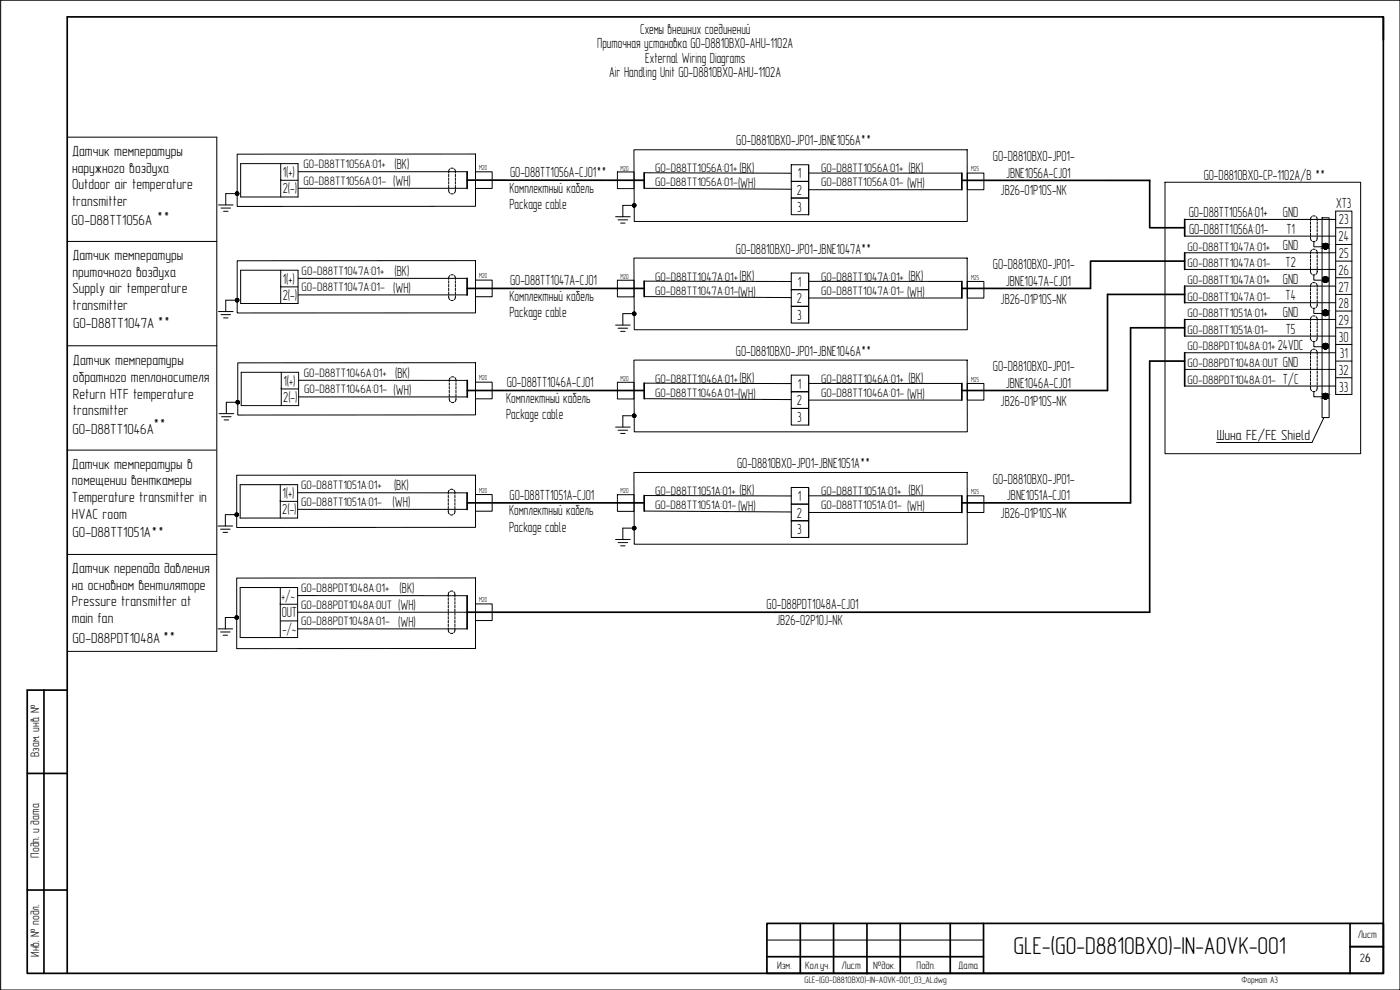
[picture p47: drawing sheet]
<svg xmlns="http://www.w3.org/2000/svg" width="420mm" height="297mm" viewBox="0 0 420 297" stroke-linecap="round" stroke-linejoin="round" font-family="sans-serif">
<defs><g id="words">
<text font-size="7.3" x="304.2" y="286.4">GLE-(G0-D8810BX0)-IN-AOVK-001</text>
<g font-size="4.4">
<text x="192.1" y="10.3">Схемы внешних соединений</text>
<text x="179.2" y="14.4">Приточная установка G0-D8810BX0-AHU-1102A</text>
<text x="182.8" y="23">Air Handling Unit G0-D8810BX0-AHU-1102A</text>
<text x="193.7" y="19">External Wiring Diagrams</text>
<text x="21.6" y="46.8">Датчик температуры</text>
<text x="221" y="43.6">G0-D8810BX0-JP01-JBNE1056A**</text>
<text x="21.6" y="51.8">наружного воздуха</text>
<text x="84.9" y="53.2">1(+)</text>
<text x="118.4" y="50.8">(BK)</text>
<text x="153.1" y="53.2">G0-D88TT1056A-CJ01**</text>
<text x="221.9" y="51.8">(BK)</text>
<text x="239.4" y="53.5">1</text>
<text x="272.6" y="51.8">(BK)</text>
<text x="298" y="48.2">G0-D8810BX0-JP01-</text>
<text x="301.9" y="53.3">JBNE1056A-CJ01</text>
<text x="21.6" y="56.8">Outdoor air temperature</text>
<text x="84.8" y="58">2(-)</text>
<text x="118" y="55.8">(WH)</text>
<text x="152.9" y="57.8">Комплектный кабель</text>
<text x="221.5" y="56.5">(WH)</text>
<text x="239.1" y="58.5">2</text>
<text x="272.2" y="56.5">(WH)</text>
<text x="300.3" y="58.6">JB26-01P10S-NK</text>
<text x="361.3" y="54.1">G0-D8810BX0-CP-1102A/B **</text>
<text x="21.6" y="61.8">transmitter</text>
<text x="152.9" y="62.8">Package cable</text>
<text x="239.2" y="63.5">3</text>
<text x="356.7" y="65.1">G0-D88TT1056A:01+</text>
<text x="385" y="65.1">GND</text>
<text x="401" y="62.5">XT3</text>
<text x="21.5" y="67.6">G0-D88TT1056A</text>
<text x="47.1" y="66.5">**</text>
<text x="356.8" y="70.1">G0-D88TT1056A:01-</text>
<text x="386.1" y="70.1">T1</text>
<text x="401.8" y="67.3">23</text>
<text x="220.9" y="76.1">G0-D8810BX0-JP01-JBNE1047A**</text>
<text x="385" y="75.1">GND</text>
<text x="401.7" y="72.3">24</text>
<text x="401.8" y="77.5">25</text>
<text x="21.7" y="78">Датчик температуры</text>
<text x="21.7" y="83">приточного воздуха</text>
<text x="118.4" y="82.8">(BK)</text>
<text x="298" y="80.8">G0-D8810BX0-JP01-</text>
<text x="385.8" y="80.1">T2</text>
<text x="401.7" y="82.5">26</text>
<text x="21.7" y="88">Supply air temperature</text>
<text x="84.8" y="90">2(-)</text>
<text x="84.9" y="85.2">1(+)</text>
<text x="118" y="87.8">(WH)</text>
<text x="153.1" y="85.6">G0-D88TT1047A-CJ01</text>
<text x="221.5" y="89">(WH)</text>
<text x="221.9" y="84.3">(BK)</text>
<text x="239.4" y="86">1</text>
<text x="272.2" y="89">(WH)</text>
<text x="272.6" y="84.3">(BK)</text>
<text x="301.8" y="85.8">JBNE1047A-CJ01</text>
<text x="385" y="85.1">GND</text>
<text x="401.7" y="87.5">27</text>
<text x="21.7" y="93">transmitter</text>
<text x="152.9" y="90.2">Комплектный кабель</text>
<text x="152.9" y="95.2">Package cable</text>
<text x="239.1" y="91">2</text>
<text x="300.3" y="91.1">JB26-01P10S-NK</text>
<text x="385" y="95.1">GND</text>
<text x="385.8" y="90.1">T4</text>
<text x="401.7" y="92.5">28</text>
<text x="21.9" y="98.5">G0-D88TT1047A **</text>
<text x="239.2" y="96">3</text>
<text x="385.9" y="100.1">T5</text>
<text x="401.7" y="97.5">29</text>
<text x="220.9" y="106.7">G0-D8810BX0-JP01-JBNE1046A**</text>
<text x="383.5" y="105.1">24VDC</text>
<text x="401.8" y="102.5">30</text>
<text x="402.1" y="107.5">31</text>
<text x="21.9" y="109.6">Датчик температуры</text>
<text x="118.6" y="113.4">(BK)</text>
<text x="298" y="111.4">G0-D8810BX0-JP01-</text>
<text x="385" y="110.1">GND</text>
<text x="401.8" y="112.6">32</text>
<text x="21.9" y="114.6">обратного теплоносителя</text>
<text x="21.9" y="119.6">Return HTF temperature</text>
<text x="85" y="115.8">1(+)</text>
<text x="118.1" y="118.4">(WH)</text>
<text x="152.1" y="116.2">G0-D88TT1046A-CJ01</text>
<text x="221.5" y="119.6">(WH)</text>
<text x="221.9" y="114.9">(BK)</text>
<text x="239.4" y="116.6">1</text>
<text x="272.2" y="119.6">(WH)</text>
<text x="272.6" y="114.9">(BK)</text>
<text x="301.8" y="116.4">JBNE1046A-CJ01</text>
<text x="385" y="115.1">T/C</text>
<text x="401.9" y="117.5">33</text>
<text x="21.9" y="124.6">transmitter</text>
<text x="85" y="120.6">2(-)</text>
<text x="151.9" y="120.8">Комплектный кабель</text>
<text x="151.9" y="125.8">Package cable</text>
<text x="239.1" y="121.7">2</text>
<text x="300.3" y="121.7">JB26-01P10S-NK</text>
<text x="21.7" y="130.3">G0-D88TT1046A</text>
<text x="45.9" y="128.8">**</text>
<text x="239.2" y="126.6">3</text>
<text x="365.1" y="132.1">Шина FE/FE Shield</text>
<text x="21.6" y="140.6">Датчик температуры в</text>
<text x="221.2" y="140.4">G0-D8810BX0-JP01-JBNE1051A**</text>
<text x="21.6" y="145.6">помещении венткамеры</text>
<text x="84.8" y="149.5">1(+)</text>
<text x="118.3" y="147.2">(BK)</text>
<text x="153" y="149.9">G0-D88TT1051A-CJ01</text>
<text x="221.9" y="148.6">(BK)</text>
<text x="272.6" y="148.6">(BK)</text>
<text x="298" y="145.1">G0-D8810BX0-JP01-</text>
<text x="21.6" y="150.6">Temperature transmitter in</text>
<text x="21.6" y="155.6">HVAC room</text>
<text x="84.7" y="154.4">2(-)</text>
<text x="117.8" y="152.2">(WH)</text>
<text x="152.8" y="154.5">Комплектный кабель</text>
<text x="221.5" y="153.4">(WH)</text>
<text x="239.1" y="155.4">2</text>
<text x="239.4" y="150.4">1</text>
<text x="272.2" y="153.4">(WH)</text>
<text x="300.3" y="155.5">JB26-01P10S-NK</text>
<text x="302.2" y="150.1">JBNE1051A-CJ01</text>
<text x="21.8" y="161.3">G0-D88TT1051A**</text>
<text x="152.8" y="159.5">Package cable</text>
<text x="239.2" y="160.4">3</text>
<text x="21.6" y="171.9">Датчик перепада давления</text>
<text x="21.6" y="176.9">на основном вентиляторе</text>
<text x="119.9" y="178">(BK)</text>
<text x="21.6" y="181.9">Pressure transmitter at</text>
<text x="84.5" y="180.4">+/~</text>
<text x="84.5" y="185.2">OUT</text>
<text x="119.5" y="183">(WH)</text>
<text x="230.1" y="182.7">G0-D88PDT1048A-CJ01</text>
<text x="21.6" y="186.9">main fan</text>
<text x="84.8" y="190.2">-/~</text>
<text x="119.5" y="188">(WH)</text>
<text x="232.9" y="187.5">JB26-02P10J-NK</text>
<text x="21.8" y="192.9">G0-D88PDT1048A**</text>
</g>
<g font-size="3.7">
<text x="91.1" y="50.4">G0-D88TT1056A:01+</text>
<text x="196.6" y="51.7">G0-D88TT1056A:01+</text>
<text x="246.4" y="51.7">G0-D88TT1056A:01+</text>
<text x="91.1" y="55.4">G0-D88TT1056A:01-</text>
<text x="196.6" y="55.9">G0-D88TT1056A:01-</text>
<text x="246.4" y="55.9">G0-D88TT1056A:01-</text>
<text x="356.4" y="75.2">G0-D88TT1047A:01+</text>
<text x="90.5" y="82.5">G0-D88TT1047A:01+</text>
<text x="356.4" y="80.2">G0-D88TT1047A:01-</text>
<text x="90.5" y="87.4">G0-D88TT1047A:01-</text>
<text x="196.6" y="88.4">G0-D88TT1047A:01-</text>
<text x="196.6" y="84.2">G0-D88TT1047A:01+</text>
<text x="246.4" y="88.4">G0-D88TT1047A:01-</text>
<text x="246.4" y="84.2">G0-D88TT1047A:01+</text>
<text x="356.4" y="85.2">G0-D88TT1047A:01+</text>
<text x="356.4" y="95.2">G0-D88TT1051A:01+</text>
<text x="356.4" y="90.2">G0-D88TT1047A:01-</text>
<text x="356.4" y="100.2">G0-D88TT1051A:01-</text>
<text x="356.4" y="105.2">G0-D88PDT1048A:01+</text>
<text x="91.2" y="113">G0-D88TT1046A:01+</text>
<text x="356.4" y="110.2">G0-D88PDT1048A:OUT</text>
<text x="91.2" y="118">G0-D88TT1046A:01-</text>
<text x="196.6" y="119">G0-D88TT1046A:01-</text>
<text x="196.6" y="114.8">G0-D88TT1046A:01+</text>
<text x="246.4" y="119">G0-D88TT1046A:01-</text>
<text x="246.4" y="114.8">G0-D88TT1046A:01+</text>
<text x="356.4" y="115.2">G0-D88PDT1048A:01-</text>
<text x="90.4" y="146.8">G0-D88TT1051A:01+</text>
<text x="196.6" y="148.5">G0-D88TT1051A:01+</text>
<text x="246.4" y="148.5">G0-D88TT1051A:01+</text>
<text x="90.4" y="151.8">G0-D88TT1051A:01-</text>
<text x="196.6" y="152.8">G0-D88TT1051A:01-</text>
<text x="246.4" y="152.8">G0-D88TT1051A:01-</text>
<text x="90.4" y="177.7">G0-D88PDT1048A:01+</text>
<text x="90.4" y="182.6">G0-D88PDT1048A:OUT</text>
<text x="90.4" y="187.6">G0-D88PDT1048A:01-</text>
<text x="11.8" y="227.1" transform="rotate(-90 11.8 227.1)">Взам. инв. №</text>
<text x="11.8" y="257.3" transform="rotate(-90 11.8 257.3)">Подп. и дата</text>
<text x="11.8" y="287.1" transform="rotate(-90 11.8 287.1)">Инв. № подл.</text>
<text x="408.1" y="288.6">26</text>
</g>
<g font-size="3.2">
<text x="407.5" y="281.5">Лист</text>
<text x="233.2" y="290.7">Изм.</text>
<text x="241.6" y="290.7">Кол.уч.</text>
<text x="252.6" y="290.7">Лист</text>
<text x="262.1" y="290.7">№док.</text>
<text x="275.1" y="290.7">Подп.</text>
<text x="287.5" y="290.7">Дата</text>
</g>
<g font-size="2.8">
<text x="241.5" y="294.9">GLE-(G0-D8810BX0)-IN-AOVK-001_03_AL.dwg</text>
<text x="372.6" y="294.9">Формат А3</text>
</g>
<g font-size="2.2">
<text x="143.8" y="51">М20</text>
<text x="186.2" y="51.2">М20</text>
<text x="291.4" y="51.4">М25</text>
<text x="143.8" y="83.5">М20</text>
<text x="186.2" y="83.7">М20</text>
<text x="291.4" y="83.9">М25</text>
<text x="143.8" y="114.1">М20</text>
<text x="186.2" y="114.3">М20</text>
<text x="291.4" y="114.5">М25</text>
<text x="143.8" y="147.9">М20</text>
<text x="186.2" y="148.1">М20</text>
<text x="291.4" y="148.2">М25</text>
<text x="143.8" y="180.7">М20</text>
</g>
</g></defs>
<path d="M415.2 5.1v7M13.2 207.1v84.9M20.2 207.1h-12v84.9h407v-286.9h-395v286.9M8.2 232.1h12M8.2 267h12" fill="none" stroke="#000" stroke-width=".51"/>
<!-- layer: 0 -->
<path d="M230.2 277.1h185v14.9h-185zM240.2 277.1v15M250.2 277.1v14.9M260.2 277.2v15M270.2 277.1v14.9M285.2 277.1v14.9M295.2 277.1v14.9M405.2 277.1v15M230.2 287h65" fill="none" stroke="#000" stroke-width=".51"/>
<g fill="none" stroke="#000" stroke-width=".3">
<path d="M.2 .1h420v296.9h-420zM20.2 41.2h44.9v154.2h-44.9M71.2 46.3l71.5-.1v15.7h-71.5zM71.2 58.1h-3.4v3.4M72.2 49.1h17.3v10h-17.3zM84.2 54.1h.1M84.2 54.1h5.3M84.2 49.1v10M142.7 51.5h5v5h-5zM185.3 51.6h5v5h-5zM190.2 44.9h100.1v21.5h-99.9zM242.7 49.5v15"/>
<path d="M290.3 51.9h5v5h-5zM349.6 54.7h58.7v81.4h-58.7zM20.2 72.4h44.9M65.6 61.5h4.4M66.3 62.4h2.9M67.1 63.4h1.3M71.2 78.2h71.5v15.7h-71.5zM184.7 65h4.4M185.5 66h2.9M186.3 66.9h1.3M190.2 77.4h100.1v21.5h-99.9zM190.4 61.6h-3.5v3.4"/>
<path d="M394.3 72.5v1.5h3.4M396.8 65.3h2.1v60h-2.1zM65.6 93.5h4.4M66.3 94.4h2.9M67.1 95.4h1.3M71.2 90.1h-3.4v3.4M72.2 81.1h17.3v10h-17.3zM84.2 86.1h.1M84.2 81.1v10M84.2 86.1h5.3M142.7 84h5v5h-5zM184.7 97.5h4.4"/>
<path d="M185.3 84.1h5v5h-5zM185.5 98.5h2.9M186.3 99.4h1.3M190.4 94.1h-3.5v3.4M242.7 82v15M290.3 84.4h5v5h-5zM394.3 82.5v1.6h3.4M394.3 92.5v1.6h3.4M20.2 103.7h44.9M71.4 108.9l71.3-.1v15.7h-71.3zM72.4 111.7h17.2v10h-17.2zM84.4 116.7h.1"/>
<path d="M84.4 116.7h5.2M84.4 111.7v10M142.7 114.7h5v5h-5zM185.3 114.7h5v5h-5zM190.2 108h100.1v21.6h-99.9zM242.7 112.6v15M290.3 115h5v5h-5zM394.3 117.5v1.5h3.4M394.3 102.5v1.5h3.4M20.2 135.1h44.7M65.7 124.1h4.4M66.5 125h2.9"/>
<path d="M67.3 126h1.3M71.4 120.7h-3.5v3.4M184.7 128.2h4.4M185.5 129.1h2.9M186.3 130.1h1.3M190.4 124.7h-3.5v3.5M397.3 125.3l-3.6 7.5h-28.6M65.4 157.8h4.4M66.2 158.8h2.9M67 159.7h1.3M71 142.6h71.7v15.6l-71.7 .1zM71 154.4h-3.4v3.4"/>
<path d="M72.1 145.4h17.2v10h-17.2zM84.1 150.4h.1M84.1 145.4v10M84.1 150.4h5.2M142.7 148.4h5v5h-5zM185.3 148.4h5v5h-5zM190.2 141.8h100.1v21.5h-99.9zM190.4 158.5h-3.5v3.4M242.7 146.4v15M290.3 148.8h5v5h-5zM20.2 166.4h44.9M71 173.4h71.7v21.2h-71.7z"/>
<path d="M72.1 176.3h17.2v15h-17.2zM84.1 176.3v15M184.7 161.9h4.4M185.5 162.8h2.9M186.3 163.8h1.3M65.4 188.7h4.4M66.2 189.6h2.9M67 190.6h1.3M71 185.3h-3.4v3.4M84.1 181.3h.1M84.1 181.3h5.2M84.1 186.3h5.2"/>
<path d="M142.7 181.2h5v5h-5zM230.2 282.1h65"/>
</g>
<path d="M405.2 284h10" fill="none" stroke="#000" stroke-width=".59"/>
<g fill="none" stroke="#000" stroke-width=".51">
<path d="M140.2 51.5v5M140.2 54l53.1 .1M193.3 51.8v4.7M288.7 54.1h56.3v14.2h10.5M288.7 52v4.9M355.5 78.3h-28.2v8.2h-38.6M355.5 65.8v5.1M355.5 75.8v5M140.2 83.5v5M140.2 86.5h53.1M193.3 84.4v4.6M288.7 84.4v5"/>
<path d="M355.5 85.8v5M355.5 95.8v5M355.5 98.3h-16.2v52.6h-50.6M355.5 88.3h-23.1v28.9h-43.7M140.2 117.2h53.1M140.2 114.1v5M193.3 115v4.6M288.7 115v5M355.5 105.8v10M355.5 108.3h-10.5v75.4h-204.8M140.2 147.9v5M140.2 150.9h53.1"/>
<path d="M193.3 148.7v4.6M288.7 148.8v5M140.2 178.7v10"/>
</g>
<g fill="none" stroke="#000" stroke-width=".3">
<path d="M89.5 56.5h50.7M89.5 51.5h50.7M134.7 56.8l.3 1.1M134.7 52.2v.8M134.7 53.4v.7M134.7 54.5v.8M134.7 55.6v.8M135 50.7l-.3 1.2M135.3 58.1h.7M135.3 50.5h.7M136.4 50.7l.3 1.2M136.7 56.8l-.3 1.1"/>
<path d="M136.7 52.2v.8M136.7 53.4v.7M136.7 54.5v.8M136.7 55.6v.8M193.3 51.8l44.2 .2M193.3 56.5l44.2 .3M242.7 56.9h46M242.7 51.9l46 .1M355.5 65.8h45.4M355.5 70.9h45.4M355.5 75.8h45.4M393.3 71.1v.6l.3 .5"/>
<path d="M393.3 66.6v.7M393.3 67.7v.8M393.3 68.8v.8M393.3 69.9v.8M393.3 76.6v.7M393.3 77.7v.8M393.3 78.8v.8M393.3 80v.7M393.6 75l-.3 .6v.6M393.6 65l-.3 .6v.6M393.9 74.8h.8M393.9 64.8h.8"/>
<path d="M394 72.4h.7M395 75l.2 .4 .1 .8M395 65l.3 1.2M395.3 71.1l-.3 1.1M395.3 66.6v.7M395.3 67.7v.8M395.3 68.8v.8M395.3 69.9v.8M395.3 76.6v.7M395.3 77.7v.8M395.3 78.8v.8M395.3 80v.7"/>
<path d="M89.5 88.5h50.7M89.5 83.5h50.7M134.7 88.7l.3 1.2M134.7 84.2v.8M134.7 85.4v.7M134.7 86.5v.7M134.7 87.6v.8M135 82.7l-.3 1.1M135.3 90.1h.7M135.3 82.5h.7M136.4 82.7l.3 1.1M136.7 88.7l-.3 1.2"/>
<path d="M136.7 84.2v.8M136.7 85.4v.7M136.7 86.5v.7M136.7 87.6v.8M193.3 84.4l44.2 .1M193.3 89l44.2 .3M242.7 89.4h46M242.7 84.4h46M355.5 80.8h45.4M355.5 95.8h45.4M355.5 85.8h45.4M355.5 90.8h45.4"/>
<path d="M393.3 81.1v.6l.3 .5M393.3 91.1v.6l.3 .5M393.3 86.6v.7M393.3 87.7v.7M393.3 88.8v.8M393.3 89.9v.8M393.3 96.6v.7M393.3 97.7v.8M393.3 98.8v.8M393.3 100v.7M393.6 95l-.3 .6v.6M393.6 85l-.3 .6v.6"/>
<path d="M393.9 94.8h.8M393.9 84.8h.8M394 82.4h.7M394 92.4h.7M395 95l.2 .4 .1 .8M395 85l.3 1.2M395.3 81.1l-.3 1.1M395.3 91.1l-.1 .8-.2 .3M395.3 86.6v.7M395.3 87.7v.7M395.3 88.8v.8M395.3 89.9v.8"/>
<path d="M395.3 96.6v.7M395.3 97.7v.8M395.3 98.8v.8M395.3 100v.7M89.7 114.1h50.5M89.7 119.1h50.5M134.8 119.3l.1 .8 .3 .4M134.8 114.9v.7M134.8 116v.7M134.8 117.1v.7M134.8 118.2v.8M135.1 113.3l-.3 1.2"/>
<path d="M135.5 113.1h.7M136.5 113.3l.3 1.2M136.8 119.3v.8l-.3 .4M136.8 114.9v.7M136.8 116v.7M136.8 117.1v.7M136.8 118.2v.8M193.3 115l44.2 .1M193.3 119.6l44.2 .3M242.7 115h46M355.5 105.8h45.4M355.5 110.8h45.4"/>
<path d="M355.5 100.8h45.4M355.5 115.8h45.4M393.3 115.8v.9l.3 .5M393.3 101.1v.6l.3 .5M393.3 106.8v.8M393.3 108v.7M393.3 109.1v.7M393.3 110.2v.7M393.3 111.3v.8M393.3 112.4v.8M393.3 113.6v.7M393.3 114.7v.8"/>
<path d="M393.6 105l-.3 .6v.9M393.9 104.8h.8M394 117.4h.7M394 102.4h.7M395 105l.2 .4 .1 1.1M395.3 115.8v.9l-.3 .5M395.3 101.1l-.3 1.1M395.3 106.8v.8M395.3 108v.7M395.3 109.1v.7M395.3 110.2v.7M395.3 111.3v.8"/>
<path d="M395.3 112.4v.8M395.3 113.6v.7M395.3 114.7v.8M136.2 120.7h-.7M242.7 120h46M89.4 147.8l50.8 .1M89.4 152.8h50.8M134.5 153.1l.1 .8 .3 .3M134.5 148.6v.7M134.5 149.7v.8M134.5 150.8v.8M134.5 152v.7"/>
<path d="M134.9 147.1l-.3 .3-.1 .8M135.2 154.4h.7M135.2 146.9h.7M136.2 147.1l.3 .5v.6M136.5 153.1v.6l-.3 .5M136.5 148.6v.7M136.5 149.7v.8M136.5 150.8v.8M136.5 152v.7M193.3 148.7l44.2 .1M193.3 153.3l44.2 .3M242.7 153.8h46"/>
<path d="M242.7 148.8h46M89.4 178.7h50.8M134.5 179.4v.7M134.9 177.6l-.3 .4-.1 1M135.2 177.4h.7M136.2 177.6l.3 .5v.9M136.5 179.4v.7M89.4 183.7h50.8M89.4 188.7h50.8M134.5 188.4l.1 .9 .3 .5M134.5 180.5v.8M134.5 181.6v.8"/>
<path d="M134.5 182.8v.7M134.5 183.9v.7M134.5 185v.8M134.5 186.1v.8M134.5 187.2v.8M135.2 190h.7M136.5 188.4v.9l-.3 .5M136.5 180.5v.8M136.5 181.6v.8M136.5 182.8v.7M136.5 183.9v.7M136.5 185v.8"/>
<path d="M136.5 186.1v.8M136.5 187.2v.8"/>
</g>
<path d="M400.9 63.3h4.8v55h-4.8zM400.9 68.3h4.8M400.9 73.3h4.8M400.9 78.3h4.8M400.9 83.3h4.8M400.9 88.3h4.8M400.9 93.3h4.8M400.9 98.3h4.8M400.9 103.3h4.8M400.9 108.3h4.8M400.9 113.3h4.8" fill="none" stroke="#000" stroke-width=".3"/>
<!-- layer: 0 -->
<g fill="#000" stroke="#000" stroke-width=".3">
<path d="M71.2 57.6h.2l-.2 .5zM190.4 61.1l.1 .1-.1 .4zM71.2 89.6h.2l-.2 .5zM190.4 93.6l.1 .1-.1 .4zM71.4 120.2h.1l-.1 .5zM190.4 124.2l.1 .1-.1 .4zM71 153.9l.2 .1-.2 .4zM190.4 158h.1l-.1 .5zM71 184.8h.2l-.2 .5z"/>
<path d="M70.7 57.9v.2h.5zM70.7 58.1h.5l-.5 .2zM70.7 58.3l.1 .1 .4-.3z"/>
<path d="M70.8 58.4l.2 .2 .2-.5zM71.2 58.1v.5h-.2zM71.2 58.1v.5h.2z"/>
<path d="M71 57.6l.2 .5v-.5zM70.8 57.7l.2-.1 .2 .5zM70.8 57.7l-.1 .2 .5 .2z"/>
<path d="M71.2 58.1l.2 .5 .1-.2zM71.2 58.1l.4 .2-.1 .1zM71.2 58.1l.4 .2 .1-.2z"/>
<path d="M71.2 58.1h.5l-.1-.2zM71.5 57.7l.1 .2-.4 .2zM71.4 57.6l-.2 .5 .3-.4z"/>
<path d="M189.9 61.4l-.1 .2h.6zM189.8 61.6h.6l-.5 .2zM189.9 61.8l.1 .2 .4-.4z"/>
<path d="M190 62l.2 .1 .2-.5zM190.4 61.6v.5h-.2zM190.4 61.6v.5h.1z"/>
<path d="M190.2 61.2l.2 .4v-.5zM190 61.3l.2-.1 .2 .4zM190 61.3l-.1 .1 .5 .2z"/>
<path d="M190.4 61.6l.1 .5 .2-.1zM190.4 61.6l.4 .2-.1 .2zM190.4 61.6l.4 .2v-.2z"/>
<path d="M190.4 61.6h.4v-.2zM190.7 61.3l.1 .1-.4 .2zM190.5 61.2l-.1 .4 .3-.3z"/>
<path d="M397.7 73l.3 .1zM397.6 73.1h.4z"/>
<path d="M397.6 73.1h.6zM397.4 73.1h.8z"/>
<path d="M397.6 74.7h.4zM397.6 74.7h.3z"/>
<path d="M397.4 73.1l.9 .1zM397.3 73.2h1z"/>
<path d="M397.4 74.6h.8zM397.4 74.6l.6 .1z"/>
<path d="M397.3 73.2l1.1 .1zM397.3 73.2l1.1 .1z"/>
<path d="M397.3 74.6h1zM397.3 74.6h.9z"/>
<path d="M397.2 73.3l1.3 .1zM397.2 73.3l1.3 .1h-1.4z"/>
<path d="M397.2 74.5h1.2zM397.2 74.5l1.1 .1z"/>
<path d="M397.1 73.4l1.5 .2zM397.1 73.4l1.5 .2h-1.6z"/>
<path d="M397.1 74.3h1.4zM397.1 74.3l1.3 .2z"/>
<path d="M397 73.6l1.6 .1zM397 73.6l1.6 .1h-1.7z"/>
<path d="M397 74.2h1.6zM397 74.2l1.5 .1z"/>
<path d="M396.9 73.7l1.7 .2v-.2zM396.9 73.7l1.7 .2h-1.7z"/>
<path d="M396.9 74h1.7zM396.9 74l1.7 .2z"/>
<path d="M396.9 73.9h1.7zM396.9 73.9l1.7 .1z"/>
<path d="M70.7 89.9v.2h.5zM70.7 90.1h.5l-.5 .2zM70.7 90.3l.1 .1 .4-.3z"/>
<path d="M70.8 90.4l.2 .1 .2-.4zM71.2 90.1v.5l-.2-.1zM71.2 90.1v.5l.2-.1z"/>
<path d="M71 89.6l.2 .5v-.5zM70.8 89.7l.2-.1 .2 .5zM70.8 89.7l-.1 .2 .5 .2z"/>
<path d="M71.2 90.1l.2 .4 .1-.1zM71.2 90.1l.4 .2-.1 .1zM71.2 90.1l.4 .2 .1-.2z"/>
<path d="M71.2 90.1h.5l-.1-.2zM71.5 89.7l.1 .2-.4 .2zM71.4 89.6l-.2 .5 .3-.4z"/>
<path d="M189.9 93.9l-.1 .2h.6zM189.8 94.1h.6l-.5 .2zM189.9 94.3l.1 .2 .4-.4z"/>
<path d="M190 94.5l.2 .1 .2-.5zM190.4 94.1v.5h-.2zM190.4 94.1v.5h.1z"/>
<path d="M190.2 93.7l.2 .4v-.5zM190 93.8l.2-.1 .2 .4zM190 93.8l-.1 .1 .5 .2z"/>
<path d="M190.4 94.1l.1 .5 .2-.1zM190.4 94.1l.4 .2-.1 .2zM190.4 94.1l.4 .2v-.2z"/>
<path d="M190.4 94.1h.4v-.2zM190.4 94.1l.3-.3 .1 .1zM190.5 93.7l-.1 .4 .3-.3z"/>
<path d="M397.7 83h.3zM397.6 83h.4z"/>
<path d="M397.7 93l.3 .1zM397.6 93.1h.4z"/>
<path d="M397.6 83l.6 .1zM397.4 83.1h.8z"/>
<path d="M397.6 84.7h.4zM397.6 84.7h.3z"/>
<path d="M397.6 93.1h.6zM397.4 93.1h.8z"/>
<path d="M397.6 94.7h.4zM397.6 94.7h.3z"/>
<path d="M397.4 83.1l.9 .1zM397.3 83.2h1z"/>
<path d="M397.4 84.6h.8zM397.4 84.6l.6 .1z"/>
<path d="M397.4 93.1l.9 .1zM397.3 93.2h1z"/>
<path d="M397.4 94.6h.8zM397.4 94.6l.6 .1z"/>
<path d="M397.3 83.2l1.1 .1zM397.3 83.2l1.1 .1z"/>
<path d="M397.3 84.5h1zM397.3 84.5l.9 .1z"/>
<path d="M397.3 93.2l1.1 .1zM397.3 93.2l1.1 .1z"/>
<path d="M397.3 94.6h1zM397.3 94.6h.9z"/>
<path d="M397.2 83.3l1.3 .1zM397.2 83.3l1.3 .1h-1.4z"/>
<path d="M397.2 84.4h1.2zM397.2 84.4l1.1 .1z"/>
<path d="M397.2 93.3l1.3 .1zM397.2 93.3l1.3 .1h-1.4z"/>
<path d="M397.2 94.5h1.2zM397.2 94.5l1.1 .1z"/>
<path d="M397.1 83.4l1.5 .2zM397.1 83.4l1.5 .2h-1.6z"/>
<path d="M397.1 84.3h1.4zM397.1 84.3l1.3 .1z"/>
<path d="M397.1 93.4l1.5 .2zM397.1 93.4l1.5 .2h-1.6z"/>
<path d="M397.1 94.3h1.4zM397.1 94.3l1.3 .2z"/>
<path d="M397 83.6l1.6 .1v-.1zM397 83.6l1.6 .1h-1.7z"/>
<path d="M397 84.2h1.6zM397 84.2l1.5 .1z"/>
<path d="M397 93.6l1.6 .1zM397 93.6l1.6 .1h-1.7z"/>
<path d="M397 94.2h1.6zM397 94.2l1.5 .1z"/>
<path d="M396.9 83.7l1.7 .2zM396.9 83.7l1.7 .2z"/>
<path d="M396.9 84l1.7 .2v-.2zM396.9 84l1.7 .2h-1.6z"/>
<path d="M396.9 93.7l1.7 .2zM396.9 93.7l1.7 .2z"/>
<path d="M396.9 94h1.7zM396.9 94l1.7 .2z"/>
<path d="M396.9 83.9h1.7zM396.9 83.9l1.7 .1z"/>
<path d="M396.9 93.9l1.7 .1v-.1zM396.9 93.9l1.7 .1h-1.7z"/>
<path d="M397.7 118l.3 .1zM397.6 118.1h.4z"/>
<path d="M397.7 103h.3zM397.6 103h.4z"/>
<path d="M397.6 118.1h.6zM397.4 118.1h.8z"/>
<path d="M397.6 119.7h.4zM397.6 119.7h.3z"/>
<path d="M397.6 103l.6 .1zM397.4 103.1h.8z"/>
<path d="M397.6 104.7h.4zM397.6 104.7h.3z"/>
<path d="M397.4 118.1l.9 .1zM397.3 118.2h1z"/>
<path d="M397.4 119.6h.8zM397.4 119.6l.6 .1z"/>
<path d="M397.4 103.1l.9 .1zM397.3 103.2h1z"/>
<path d="M397.4 104.6h.8zM397.4 104.6l.6 .1z"/>
<path d="M397.3 118.2l1.1 .1zM397.3 118.2l1.1 .1z"/>
<path d="M397.3 119.6h1zM397.3 119.6h.9z"/>
<path d="M397.3 103.2l1.1 .1zM397.3 103.2l1.1 .1z"/>
<path d="M397.3 104.5h1zM397.3 104.5l.9 .1z"/>
<path d="M397.2 118.3l1.3 .1zM397.2 118.3l1.3 .1h-1.4z"/>
<path d="M397.2 119.5h1.2zM397.2 119.5l1.1 .1z"/>
<path d="M397.2 103.3l1.3 .1zM397.2 103.3l1.3 .1h-1.4z"/>
<path d="M397.2 104.4h1.2zM397.2 104.4l1.1 .1z"/>
<path d="M397.1 118.4l1.5 .2zM397.1 118.4l1.5 .2h-1.6z"/>
<path d="M397.1 119.3h1.4zM397.1 119.3l1.3 .2z"/>
<path d="M397.1 103.4l1.5 .2zM397.1 103.4l1.5 .2h-1.6z"/>
<path d="M397.1 104.3h1.4zM397.1 104.3l1.3 .1z"/>
<path d="M397 118.6l1.6 .1zM397 118.6l1.6 .1h-1.7z"/>
<path d="M397 119.2h1.6zM397 119.2l1.5 .1z"/>
<path d="M397 103.6l1.6 .1zM397 103.6l1.6 .1h-1.7z"/>
<path d="M397 104.2h1.6zM397 104.2l1.5 .1z"/>
<path d="M396.9 118.7l1.7 .2zM396.9 118.7l1.7 .2z"/>
<path d="M396.9 119h1.7zM396.9 119l1.7 .2z"/>
<path d="M396.9 103.7l1.7 .2v-.2zM396.9 103.7l1.7 .2h-1.7z"/>
<path d="M396.9 104h1.7zM396.9 104l1.7 .2z"/>
<path d="M396.9 118.9l1.7 .1v-.1zM396.9 118.9l1.7 .1h-1.7z"/>
<path d="M396.9 103.9h1.7zM396.9 103.9l1.7 .1z"/>
<path d="M70.9 120.5l-.1 .2h.6zM70.8 120.7h.6l-.5 .2zM70.9 120.9l.1 .1 .4-.3z"/>
<path d="M71 121l.2 .1 .2-.4zM71.4 120.7v.5l-.2-.1zM71.4 120.7v.5l.1-.1z"/>
<path d="M71.2 120.2l.2 .5v-.5zM71 120.3l.2-.1 .2 .5zM71 120.3l-.1 .2 .5 .2z"/>
<path d="M71.4 120.7l.1 .4 .2-.1zM71.4 120.7l.4 .2-.1 .1zM71.4 120.7l.4 .2v-.2z"/>
<path d="M71.4 120.7h.4v-.2zM71.7 120.3l.1 .2-.4 .2zM71.5 120.2l-.1 .5 .3-.4z"/>
<path d="M189.9 124.6l-.1 .1h.6zM189.8 124.7h.6l-.5 .2zM189.9 124.9l.1 .2 .4-.4z"/>
<path d="M190 125.1l.2 .1 .2-.5zM190.4 124.7v.6l-.2-.1zM190.4 124.7v.6l.1-.1z"/>
<path d="M190.2 124.3l.2 .4v-.5zM190 124.4l.2-.1 .2 .4zM190 124.4l-.1 .2 .5 .1z"/>
<path d="M190.4 124.7l.1 .5 .2-.1zM190.4 124.7l.4 .2-.1 .2zM190.4 124.7l.4 .2v-.2z"/>
<path d="M190.4 124.7h.4v-.1zM190.7 124.4l.1 .2-.4 .1zM190.5 124.3l-.1 .4 .3-.3z"/>
<path d="M70.6 154.2l-.1 .2h.5zM70.5 154.4h.5l-.4 .2zM70.6 154.6l.1 .2 .3-.4z"/>
<path d="M70.7 154.8l.1 .1 .2-.5zM71 154.4v.5h-.2zM71 154.4v.5h.2z"/>
<path d="M70.8 154l.2 .4v-.5zM70.7 154.1l.1-.1 .2 .4zM70.7 154.1l-.1 .1 .4 .2z"/>
<path d="M71 154.4l.2 .5 .2-.1zM71 154.4l.5 .2-.1 .2zM71 154.4l.5 .2v-.2z"/>
<path d="M71 154.4h.5v-.2zM71 154.4l.4-.3 .1 .1zM71.2 154l-.2 .4 .4-.3z"/>
<path d="M189.9 158.3l-.1 .2h.6zM189.8 158.5h.6l-.5 .2zM189.9 158.7l.1 .1 .4-.3z"/>
<path d="M190 158.8l.2 .1 .2-.4zM190.4 158.5v.5l-.2-.1zM190.4 158.5v.5l.1-.1z"/>
<path d="M190.2 158l.2 .5v-.5zM190 158.1l.2-.1 .2 .5zM190 158.1l-.1 .2 .5 .2z"/>
<path d="M190.4 158.5l.1 .4 .2-.1zM190.4 158.5l.4 .2-.1 .1zM190.4 158.5l.4 .2v-.2z"/>
<path d="M190.4 158.5h.4v-.2zM190.7 158.1l.1 .2-.4 .2zM190.5 158l-.1 .5 .3-.4z"/>
<path d="M70.6 185.1l-.1 .2h.5zM70.5 185.3h.5l-.4 .2zM70.6 185.5l.1 .1 .3-.3z"/>
<path d="M70.7 185.6l.1 .1 .2-.4zM71 185.3v.5l-.2-.1zM71 185.3v.5l.2-.1z"/>
<path d="M70.8 184.8l.2 .5v-.5zM70.7 184.9l.1-.1 .2 .5zM70.7 184.9l-.1 .2 .4 .2z"/>
<path d="M71 185.3l.2 .4 .2-.1zM71 185.3l.5 .2-.1 .1zM71 185.3l.5 .2v-.2z"/>
<path d="M71 185.3h.5v-.2zM71 185.3l.4-.4 .1 .2zM71.2 184.8l-.2 .5 .4-.4z"/>
</g>
<path d="M237.5 49.4h5.2v5h-5.2zM237.5 54.4h5.2v5h-5.2zM237.5 59.4h5.2v5h-5.2zM237.5 81.9h5.2v5h-5.2zM237.5 86.9h5.2v5h-5.2zM237.5 91.9h5.2v5h-5.2zM237.5 112.6h5.2v4.9h-5.2zM237.5 117.5h5.2v5h-5.2zM237.5 122.5h5.2v5h-5.2zM237.5 146.3h5.2v5h-5.2zM237.5 151.3h5.2v5h-5.2zM237.5 156.3h5.2v5h-5.2z" fill="none" stroke="#000" stroke-width=".3"/>
<use href="#words"/>
</svg>
